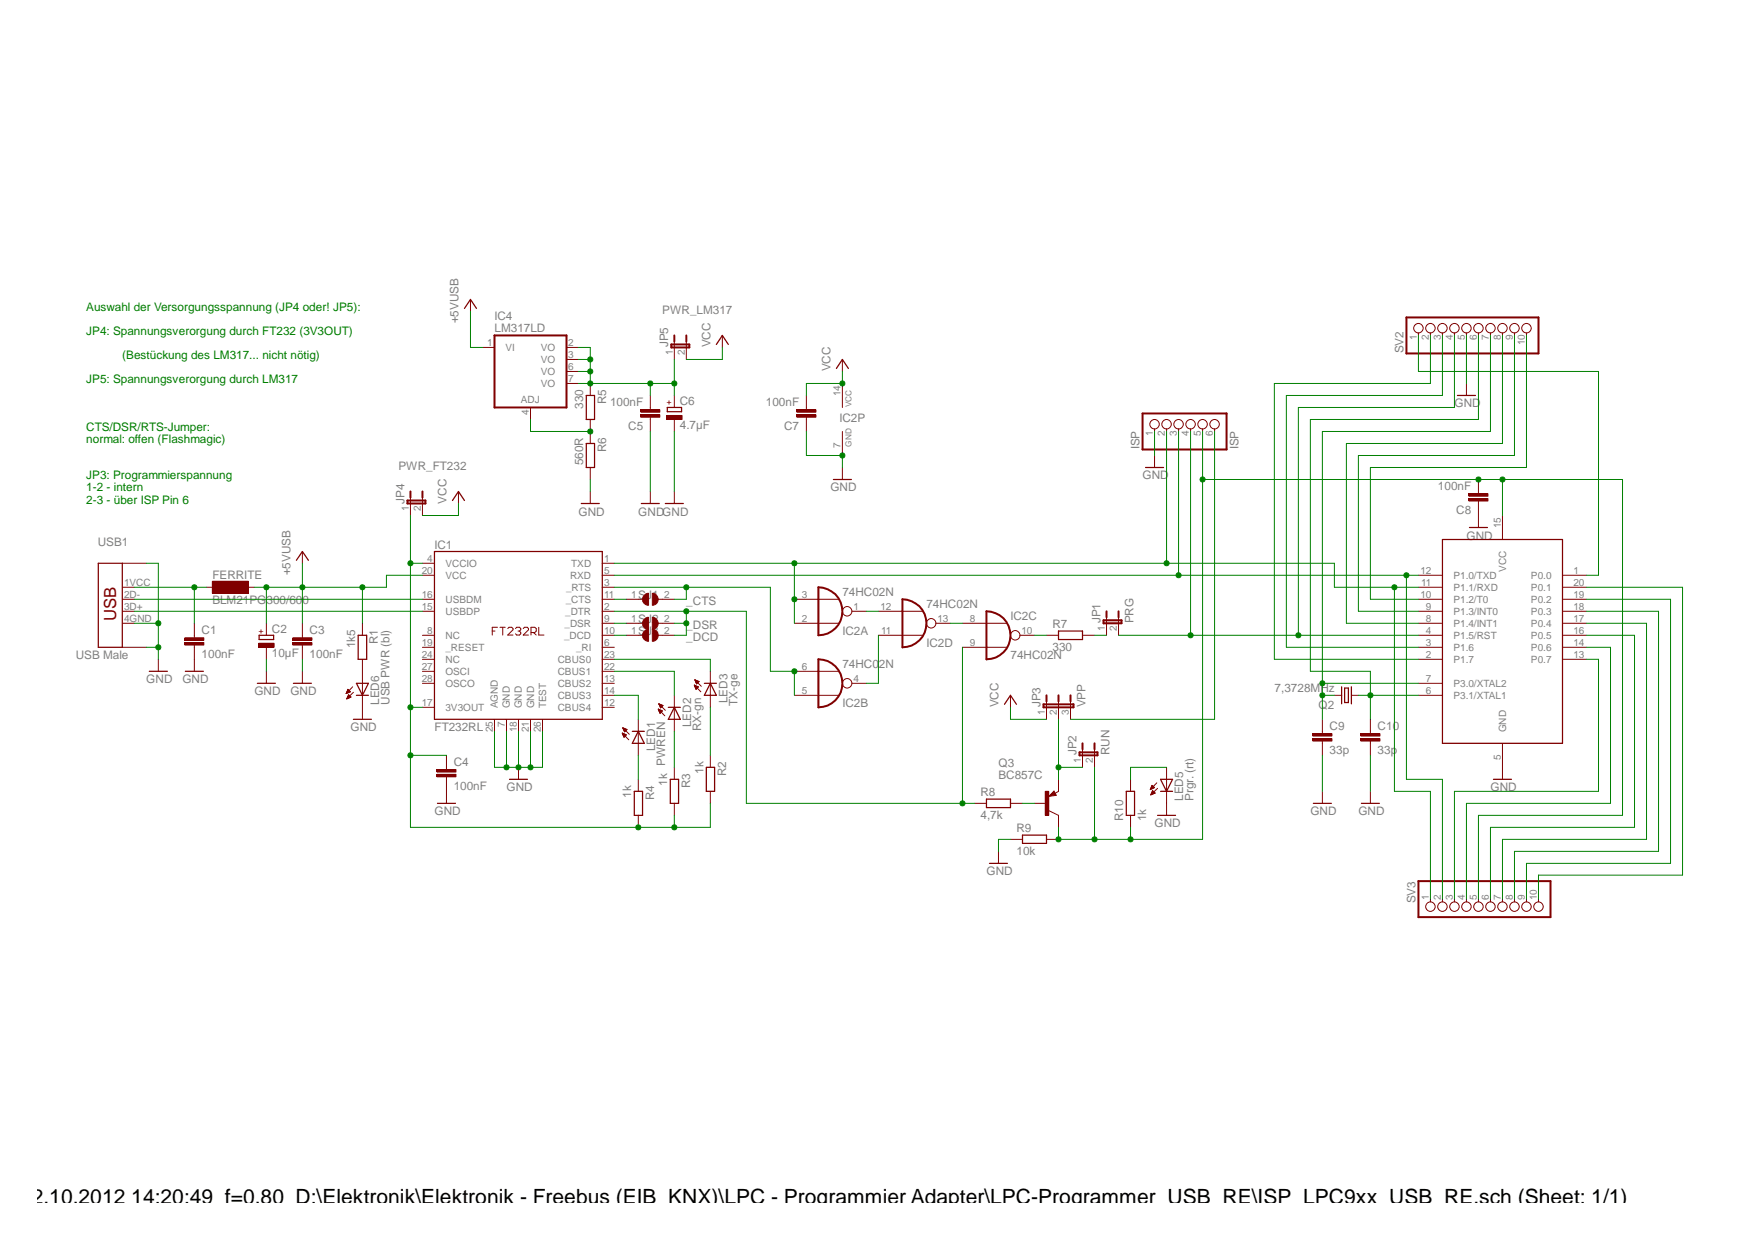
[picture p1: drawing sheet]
<svg xmlns="http://www.w3.org/2000/svg" width="297mm" height="210mm" viewBox="0 0 297 210" stroke-linecap="round" stroke-linejoin="round" font-family="sans-serif">
<defs><g id="words">
<g font-size="3.6">
<text x="3.4" y="203.8">12.10.2012</text>
<text x="22.2" y="203.8">14:20:49 f=0.80 D:\Elektronik\Elektronik - Freebus (EIB_KNX)\LPC - Programmier Adapter\LPC-Programmer_USB_RE\ISP_LPC9xx_USB_RE.sch (Sheet: 1/1)</text>
</g>
<text font-size="2.8" fill="#800000" x="19.7" y="105.1" transform="rotate(-90 19.7 105.1)">USB</text>
<g font-size="2" fill="#008000">
<text x="14.6" y="52.7">Auswahl der Versorgungsspannung (JP4 oder! JP5):</text>
<text x="14.6" y="56.8">JP4: Spannungsverorgung durch FT232 (3V3OUT)</text>
<text x="14.6" y="64.9">JP5: Spannungsverorgung durch LM317</text>
<text x="20.7" y="60.8">(Bestückung des LM317... nicht nötig)</text>
<text x="14.6" y="73">CTS/DSR/RTS-Jumper:</text>
<text x="14.6" y="75.1">normal: offen (Flashmagic)</text>
<text x="14.6" y="81.2">JP3: Programmierspannung</text>
<text x="14.6" y="83.2">1-2 - intern</text>
<text x="14.6" y="85.2">2-3 - über ISP Pin 6</text>
</g>
<g font-size="2" fill="#808080">
<text x="112.1" y="53.2">PWR_LM317</text>
<text x="77.6" y="54.8" transform="rotate(-90 77.6 54.8)">+5VUSB</text>
<text x="83.7" y="56.3">LM317LD</text>
<text x="83.7" y="54.2">IC4</text>
<text x="113.1" y="58.8" transform="rotate(-90 113.1 58.8)">JP5</text>
<text x="120.2" y="58.8" transform="rotate(-90 120.2 58.8)">VCC</text>
<text x="237.5" y="59.8" transform="rotate(-90 237.5 59.8)">SV2</text>
<text x="140.5" y="62.9" transform="rotate(-90 140.5 62.9)">VCC</text>
<text x="98.7" y="69.2" transform="rotate(-90 98.7 69.2)">330</text>
<text x="102.6" y="68.5" transform="rotate(-90 102.6 68.5)">R5</text>
<text x="103.3" y="68.7">100nF</text>
<text x="115.1" y="68.6">C6</text>
<text x="129.6" y="68.7">100nF</text>
<text x="142.1" y="71.5">IC2P</text>
<text x="246.2" y="69">GND</text>
<text x="102.6" y="76.6" transform="rotate(-90 102.6 76.6)">R6</text>
<text x="106.3" y="72.7">C5</text>
<text x="115.1" y="72.7">4.7µF</text>
<text x="132.7" y="72.7">C7</text>
<text x="192.9" y="76.1" transform="rotate(-90 192.9 76.1)">ISP</text>
<text x="209.6" y="76.1" transform="rotate(-90 209.6 76.1)">ISP</text>
<text x="67.4" y="79.6">PWR_FT232</text>
<text x="98.7" y="78.8" transform="rotate(-90 98.7 78.8)">560R</text>
<text x="140.5" y="83.2">GND</text>
<text x="193.4" y="81.2">GND</text>
<text x="243.4" y="82.9">100nF</text>
<text x="68.5" y="85.2" transform="rotate(-90 68.5 85.2)">JP4</text>
<text x="75.6" y="85.2" transform="rotate(-90 75.6 85.2)">VCC</text>
<text x="97.9" y="87.3">GND</text>
<text x="108" y="87.3">GNDGND</text>
<text x="246.5" y="87">C8</text>
<text x="16.6" y="92.3">USB1</text>
<text x="73.5" y="92.9">IC1</text>
<text x="248.2" y="91.3">GND</text>
<text x="35.9" y="98">FERRITE</text>
<text x="49.1" y="97.4" transform="rotate(-90 49.1 97.4)">+5VUSB</text>
<text x="108" y="101.4">SJ1</text>
<text x="142.6" y="100.9">74HC02N</text>
<text x="34.1" y="107.2">C1</text>
<text x="35.9" y="102.3">BLM21PG</text>
<text x="45.1" y="102.3">300/600</text>
<text x="46" y="107.2">C2</text>
<text x="52.4" y="107.2">C3</text>
<text x="108" y="107.5">SJ3</text>
<text x="108" y="105.5">SJ2</text>
<text x="116.2" y="102.5">_CTS</text>
<text x="116.2" y="106.5">_DSR</text>
<text x="142.6" y="107.5">IC2A</text>
<text x="156.8" y="102.9">74HC02N</text>
<text x="171" y="105">IC2C</text>
<text x="178.1" y="106.4">R7</text>
<text x="186.3" y="105.5" transform="rotate(-90 186.3 105.5)">JP1</text>
<text x="191.9" y="105.5" transform="rotate(-90 191.9 105.5)">PRG</text>
<text x="12.8" y="111.6">USB Male</text>
<text x="34.1" y="111.3">100nF</text>
<text x="46" y="111.2">10µF</text>
<text x="52.4" y="111.3">100nF</text>
<text x="60.1" y="109.7" transform="rotate(-90 60.1 109.7)">1k5</text>
<text x="64" y="109.1" transform="rotate(-90 64 109.1)">R1</text>
<text x="116.2" y="108.6">_DCD</text>
<text x="142.6" y="113">74HC02N</text>
<text x="156.8" y="109.5">IC2D</text>
<text x="171" y="111.6">74HC02N</text>
<text x="178.1" y="110.2">330</text>
<text x="24.8" y="115.7">GND</text>
<text x="30.9" y="115.7">GND</text>
<text x="43.1" y="117.7">GND</text>
<text x="49.1" y="117.7">GND</text>
<text x="64.2" y="119.3" transform="rotate(-90 64.2 119.3)">LED6</text>
<text x="65.9" y="119.3" transform="rotate(-90 65.9 119.3)">USB PWR (bl)</text>
<text x="123.1" y="119" transform="rotate(-90 123.1 119)">LED3</text>
<text x="124.8" y="119.4" transform="rotate(-90 124.8 119.4)">TX-ge</text>
<text x="142.6" y="119.6">IC2B</text>
<text x="169" y="119.7" transform="rotate(-90 169 119.7)">VCC</text>
<text x="176.1" y="119.7" transform="rotate(-90 176.1 119.7)">JP3</text>
<text x="183.7" y="119.7" transform="rotate(-90 183.7 119.7)">VPP</text>
<text x="215.7" y="117.1">7,3728MHz</text>
<text x="223.2" y="119.9">Q2</text>
<text x="59.3" y="123.8">GND</text>
<text x="73.5" y="123.8">FT232RL</text>
<text x="117" y="123.1" transform="rotate(-90 117 123.1)">LED2</text>
<text x="118.7" y="123.8" transform="rotate(-90 118.7 123.8)">RX-gn</text>
<text x="225" y="123.5">C9</text>
<text x="233.2" y="123.5">C10</text>
<text x="76.8" y="129.6">C4</text>
<text x="110.9" y="127.1" transform="rotate(-90 110.9 127.1)">LED1</text>
<text x="119" y="131" transform="rotate(-90 119 131)">1k</text>
<text x="122.9" y="131.4" transform="rotate(-90 122.9 131.4)">R2</text>
<text x="169" y="129.9">Q3</text>
<text x="169" y="131.9">BC857C</text>
<text x="182.2" y="127.9" transform="rotate(-90 182.2 127.9)">JP2</text>
<text x="187.8" y="127.9" transform="rotate(-90 187.8 127.9)">RUN</text>
<text x="225" y="127.6">33p</text>
<text x="233.2" y="127.6">33p</text>
<text x="76.8" y="133.7">100nF</text>
<text x="85.7" y="134">GND</text>
<text x="106.8" y="135" transform="rotate(-90 106.8 135)">1k</text>
<text x="110.7" y="135.5" transform="rotate(-90 110.7 135.5)">R4</text>
<text x="112.9" y="133" transform="rotate(-90 112.9 133)">1k PWREN</text>
<text x="116.8" y="133.4" transform="rotate(-90 116.8 133.4)">R3</text>
<text x="165.9" y="134.8">R8</text>
<text x="200.3" y="135.6" transform="rotate(-90 200.3 135.6)">LED5</text>
<text x="202" y="135.6" transform="rotate(-90 202 135.6)">Prgr. (rt)</text>
<text x="252.3" y="134">GND</text>
<text x="73.5" y="138">GND</text>
<text x="165.9" y="138.6">4,7k</text>
<text x="172" y="140.9">R9</text>
<text x="190.1" y="139" transform="rotate(-90 190.1 139)">R10</text>
<text x="194" y="139" transform="rotate(-90 194 139)">1k</text>
<text x="195.4" y="140.1">GND</text>
<text x="221.8" y="138">GND</text>
<text x="229.9" y="138">GND</text>
<text x="167" y="148.2">GND</text>
<text x="172" y="144.7">10k</text>
<text x="239.6" y="152.9" transform="rotate(-90 239.6 152.9)">SV3</text>
</g>
<g font-size="1.7" fill="#808080">
<text x="82.5" y="58.5">1</text>
<text x="85.6" y="59.5">VI</text>
<text x="91.5" y="59.5">VO</text>
<text x="96.1" y="58.5">2</text>
<text x="239.8" y="57.5" transform="rotate(-90 239.8 57.5)">1</text>
<text x="241.9" y="57.5" transform="rotate(-90 241.9 57.5)">2</text>
<text x="243.9" y="57.5" transform="rotate(-90 243.9 57.5)">3</text>
<text x="245.9" y="57.5" transform="rotate(-90 245.9 57.5)">4</text>
<text x="247.9" y="57.5" transform="rotate(-90 247.9 57.5)">5</text>
<text x="249.9" y="57.5" transform="rotate(-90 249.9 57.5)">6</text>
<text x="252" y="57.5" transform="rotate(-90 252 57.5)">7</text>
<text x="254" y="57.5" transform="rotate(-90 254 57.5)">8</text>
<text x="256" y="57.5" transform="rotate(-90 256 57.5)">9</text>
<text x="258.1" y="58.5" transform="rotate(-90 258.1 58.5)">10</text>
<text x="91.5" y="61.5">VO</text>
<text x="91.5" y="63.5">VO</text>
<text x="91.5" y="65.5">VO</text>
<text x="96.1" y="60.6">3</text>
<text x="96.1" y="62.6">6</text>
<text x="96.1" y="64.6">7</text>
<text x="113.9" y="60" transform="rotate(-90 113.9 60)">1</text>
<text x="115.9" y="60" transform="rotate(-90 115.9 60)">2</text>
<text x="88.1" y="68.2">ADJ</text>
<text x="89.5" y="70.2" transform="rotate(-90 89.5 70.2)">4</text>
<text x="142.3" y="67.1" transform="rotate(-90 142.3 67.1)">14</text>
<text x="142.3" y="75.8" transform="rotate(-90 142.3 75.8)">7</text>
<text x="195.1" y="73.8" transform="rotate(-90 195.1 73.8)">1</text>
<text x="197.1" y="73.8" transform="rotate(-90 197.1 73.8)">2</text>
<text x="199.2" y="73.8" transform="rotate(-90 199.2 73.8)">3</text>
<text x="201.2" y="73.8" transform="rotate(-90 201.2 73.8)">4</text>
<text x="203.2" y="73.8" transform="rotate(-90 203.2 73.8)">5</text>
<text x="205.3" y="73.8" transform="rotate(-90 205.3 73.8)">6</text>
<text x="69.2" y="86.4" transform="rotate(-90 69.2 86.4)">1</text>
<text x="71.2" y="86.4" transform="rotate(-90 71.2 86.4)">2</text>
<text x="254" y="89.4" transform="rotate(-90 254 89.4)">15</text>
<text x="72.3" y="95.1">4</text>
<text x="75.4" y="96">VCCIO</text>
<text x="96.7" y="96">TXD</text>
<text x="102.2" y="95.1">1</text>
<text x="21" y="99.2">1VCC</text>
<text x="21" y="101.2">2D-</text>
<text x="71.4" y="97.1">20</text>
<text x="71.4" y="101.2">16</text>
<text x="75.4" y="98">VCC</text>
<text x="95.8" y="100">_RTS</text>
<text x="96.5" y="98">RXD</text>
<text x="102.2" y="101.2">11</text>
<text x="102.2" y="97.1">5</text>
<text x="102.2" y="99.2">3</text>
<text x="106.8" y="101.2">1</text>
<text x="112.4" y="101.2">2</text>
<text x="135.7" y="101.2">3</text>
<text x="240.4" y="97.1">12</text>
<text x="240.4" y="101.2">10</text>
<text x="240.5" y="99.2">11</text>
<text x="246" y="98">P1.0/TXD</text>
<text x="246" y="100">P1.1/RXD</text>
<text x="254.9" y="96.8" transform="rotate(-90 254.9 96.8)">VCC</text>
<text x="259.1" y="98">P0.0</text>
<text x="259.1" y="100">P0.1</text>
<text x="266.3" y="97.1">1</text>
<text x="266.3" y="99.2">20</text>
<text x="266.3" y="101.2">19</text>
<text x="21" y="103.2">3D+</text>
<text x="21" y="105.3">4GND</text>
<text x="71.4" y="103.2">15</text>
<text x="72.3" y="107.3">8</text>
<text x="75.4" y="102.1">USBDM</text>
<text x="75.4" y="104.1">USBDP</text>
<text x="95.5" y="106.1">_DSR</text>
<text x="95.7" y="104.1">_DTR</text>
<text x="95.8" y="102.1">_CTS</text>
<text x="102.2" y="103.2">2</text>
<text x="102.2" y="105.3">9</text>
<text x="102.2" y="107.3">10</text>
<text x="106.8" y="107.3">1</text>
<text x="106.8" y="105.3">1</text>
<text x="112.4" y="107.3">2</text>
<text x="112.4" y="105.3">2</text>
<text x="135.7" y="105.3">2</text>
<text x="144.4" y="103.2">1</text>
<text x="149" y="103.2">12</text>
<text x="149.1" y="107.3">11</text>
<text x="158.7" y="105.3">13</text>
<text x="164.2" y="105.3">8</text>
<text x="172.9" y="107.3">10</text>
<text x="187" y="106.7" transform="rotate(-90 187 106.7)">1</text>
<text x="189" y="106.7" transform="rotate(-90 189 106.7)">2</text>
<text x="241.3" y="103.2">9</text>
<text x="241.3" y="105.3">8</text>
<text x="241.3" y="107.3">4</text>
<text x="246" y="102.1">P1.2/T0</text>
<text x="246" y="104.1">P1.3/INT0</text>
<text x="246" y="106.1">P1.4/INT1</text>
<text x="259.1" y="102.1">P0.2</text>
<text x="259.1" y="104.1">P0.3</text>
<text x="259.1" y="106.1">P0.4</text>
<text x="266.3" y="103.2">18</text>
<text x="266.3" y="105.3">17</text>
<text x="266.3" y="107.3">16</text>
<text x="71.4" y="109.3">19</text>
<text x="71.4" y="111.3">24</text>
<text x="71.4" y="113.3">27</text>
<text x="75.4" y="108.2">NC</text>
<text x="75.4" y="110.2">_RESET</text>
<text x="75.4" y="112.2">NC</text>
<text x="94.4" y="112.2">CBUS0</text>
<text x="95.5" y="108.2">_DCD</text>
<text x="97.5" y="110.2">_RI</text>
<text x="102.2" y="109.3">6</text>
<text x="102.2" y="111.3">23</text>
<text x="102.2" y="113.3">22</text>
<text x="135.7" y="113.3">6</text>
<text x="164.2" y="109.3">9</text>
<text x="241.3" y="109.3">3</text>
<text x="241.3" y="111.3">2</text>
<text x="246" y="108.2">P1.5/RST</text>
<text x="246" y="110.2">P1.6</text>
<text x="246" y="112.2">P1.7</text>
<text x="259.1" y="108.2">P0.5</text>
<text x="259.1" y="110.2">P0.6</text>
<text x="259.1" y="112.2">P0.7</text>
<text x="266.3" y="109.3">14</text>
<text x="266.3" y="111.3">13</text>
<text x="71.4" y="115.4">28</text>
<text x="71.4" y="119.4">17</text>
<text x="75.4" y="114.3">OSCI</text>
<text x="75.4" y="116.3">OSCO</text>
<text x="84.3" y="119.9" transform="rotate(-90 84.3 119.9)">AGND</text>
<text x="86.3" y="119.9" transform="rotate(-90 86.3 119.9)">GND</text>
<text x="88.3" y="119.9" transform="rotate(-90 88.3 119.9)">GND</text>
<text x="90.4" y="119.9" transform="rotate(-90 90.4 119.9)">GND</text>
<text x="92.4" y="119.9" transform="rotate(-90 92.4 119.9)">TEST</text>
<text x="94.4" y="114.3">CBUS1</text>
<text x="94.4" y="116.3">CBUS2</text>
<text x="94.4" y="118.3">CBUS3</text>
<text x="102.2" y="115.4">13</text>
<text x="102.2" y="117.4">14</text>
<text x="102.2" y="119.4">12</text>
<text x="135.7" y="117.4">5</text>
<text x="144.4" y="115.4">4</text>
<text x="241.3" y="115.4">7</text>
<text x="241.3" y="117.4">6</text>
<text x="246" y="116.3">P3.0/XTAL2</text>
<text x="246" y="118.3">P3.1/XTAL1</text>
<text x="75.4" y="120.3">3V3OUT</text>
<text x="83.4" y="123.9" transform="rotate(-90 83.4 123.9)">25</text>
<text x="85.4" y="123" transform="rotate(-90 85.4 123)">7</text>
<text x="87.5" y="123.9" transform="rotate(-90 87.5 123.9)">18</text>
<text x="89.5" y="123.9" transform="rotate(-90 89.5 123.9)">21</text>
<text x="91.5" y="123.9" transform="rotate(-90 91.5 123.9)">26</text>
<text x="94.4" y="120.4">CBUS4</text>
<text x="176.8" y="121" transform="rotate(-90 176.8 121)">1</text>
<text x="178.9" y="121" transform="rotate(-90 178.9 121)">2</text>
<text x="180.9" y="121" transform="rotate(-90 180.9 121)">3</text>
<text x="254.9" y="124" transform="rotate(-90 254.9 124)">GND</text>
<text x="182.9" y="129.1" transform="rotate(-90 182.9 129.1)">1</text>
<text x="185" y="129.1" transform="rotate(-90 185 129.1)">2</text>
<text x="254" y="128.6" transform="rotate(-90 254 128.6)">5</text>
<text x="241.9" y="152.4" transform="rotate(-90 241.9 152.4)">1</text>
<text x="243.9" y="152.4" transform="rotate(-90 243.9 152.4)">2</text>
<text x="245.9" y="152.4" transform="rotate(-90 245.9 152.4)">3</text>
<text x="247.9" y="152.4" transform="rotate(-90 247.9 152.4)">4</text>
<text x="249.9" y="152.4" transform="rotate(-90 249.9 152.4)">5</text>
<text x="252" y="152.4" transform="rotate(-90 252 152.4)">6</text>
<text x="254" y="152.4" transform="rotate(-90 254 152.4)">7</text>
<text x="256" y="152.4" transform="rotate(-90 256 152.4)">8</text>
<text x="258.1" y="152.4" transform="rotate(-90 258.1 152.4)">9</text>
<text x="260.1" y="152.4" transform="rotate(-90 260.1 152.4)">10</text>
</g>
<g font-size="1.4" fill="#800000">
<text x="113.7" y="68.6" transform="rotate(-90 113.7 68.6)">+</text>
<text x="44.6" y="107.2" transform="rotate(-90 44.6 107.2)">+</text>
</g>
<g font-size="1.4" fill="#808080">
<text x="144.1" y="69" transform="rotate(-90 144.1 69)">VCC</text>
<text x="144.1" y="75.7" transform="rotate(-90 144.1 75.7)">GND</text>
</g>
</g></defs>
<path d="M167 135.3h4v1.4h-4z" fill="none" stroke="#800000" stroke-width=".21"/>
<g fill="none" stroke="#800000" stroke-width=".17">
<path d="M142.6 64.9v4.1M142.6 73v4.1M51.2 105.5v2M51.2 109.6v2M134.5 105.5h7.5M134.5 101.4h7.5M134.5 117.7h7.5M134.5 113.6h7.5M144.2 103.5h2.4M144.2 115.7h2.4M148.7 103.5h7.5M148.7 107.5h7.5"/>
<path d="M158.4 105.5h2.5M162.9 105.5h7.5M162.9 109.6h7.5M172.6 107.5h2.5M164.9 136h2.1M171 136h2.1"/>
<circle cx="143.4" cy="103.5" r=".8"/>
<circle cx="143.4" cy="115.7" r=".8"/>
<circle cx="157.6" cy="105.5" r=".8"/>
<circle cx="171.8" cy="107.5" r=".8"/>
</g>
<path d="M138.5 99.4a4.1 4.1 0 0 1 4.1 4.1 4.1 4.1 0 0 1-4.1 4zM138.5 111.6a4.1 4.1 0 0 1 4.1 4.1 4.1 4.1 0 0 1-4.1 4zM152.7 101.4a4.1 4.1 0 0 1 4.1 4.1 4.1 4.1 0 0 1-4.1 4.1zM167 103.5a4.1 4.1 0 0 1 4 4 4.1 4.1 0 0 1-4 4.1z" fill="none" stroke="#800000" stroke-width=".34"/>
<path d="M49.6 108.8h3.2v.4h-3.2z" fill-rule="evenodd" fill="#800000"/>
<g fill="none" stroke="#800000" stroke-width=".17">
<path d="M71.5 95.3h2M71.5 97.4h2M101.9 95.3h2.1M101.9 97.4h2.1M101.9 99.4h2.1M45.1 105.5v2M45.1 109.6v2M49.6 108.8h3.2v.4h-3.2zM49.6 108h3.2v.4h-3.2zM51.2 107.5v.5M51.2 109.2v.4M71.5 101.4h2"/>
<path d="M71.5 103.5h2M71.5 107.5h2M71.5 109.6h2M71.5 111.6h2M71.5 113.6h2M71.5 115.7h2M71.5 119.7h2M83.3 106.8h.5M84.2 106.2h-.9v1.3M84.6 106.2h.9M85.1 106.2v1.3M85.9 106.4l.2-.2h.5l.2 .2v.2l-.9 .9h.9"/>
<path d="M87.2 106.4l.3-.2h.4l.2 .2v.2l-.2 .2M87.7 106.8h.2M87.9 106.8l.2 .3v.2l-.2 .2h-.4l-.3-.2M88.6 106.4l.2-.2h.4l.3 .2v.2l-.9 .9h.9M89.9 107.1h.6l.3-.3v-.4l-.3-.2h-.6v1.3M90.3 107.1l.5 .4M91.2 106.2v1.3h.9M101.9 101.4h2.1M101.9 103.5h2.1M101.9 107.5h2.1M101.9 109.6h2.1M101.9 111.6h2.1"/>
<path d="M101.9 113.6h2.1M101.9 115.7h2.1M101.9 119.7h2.1M101.9 105.5h2.1M101.9 117.7h2.1M83.7 121.8v2M85.7 121.8v2M87.8 121.8v2M89.8 121.8v2M91.8 121.8v2"/>
</g>
<path d="M49.6 108.2h3.2" fill="none" stroke="#800000" stroke-width=".42"/>
<path d="M73.5 93.4h28.4v28.4h-28.4zM43.9 107.5h2.4v.8h-2.4z" fill="none" stroke="#800000" stroke-width=".21"/>
<path d="M43.8 108.9h2.6v.7h-2.6z" fill-rule="evenodd" fill="#800000"/>
<path d="M136.5 66.9v2.1M136.5 71v2M142.6 79.1v2.1M195.4 77.1v2M43.8 108.9h2.6v.7h-2.6zM45.1 113.6v2.1M51.2 113.6v2.1M75.6 134v2M87.8 129.9v2" fill="none" stroke="#800000" stroke-width=".17"/>
<path d="M193.9 79.1h3M141.1 81.2h3M43.6 115.7h3M49.7 115.7h3M74 136h3.1M86.2 131.9h3.1" fill="none" stroke="#800000" stroke-width=".21"/>
<path d="M134.9 69.4h3.2v.4h-3.2z" fill-rule="evenodd" fill="#800000"/>
<g fill="none" stroke="#800000" stroke-width=".17">
<path d="M134.9 69.4h3.2v.4h-3.2zM134.9 70.2h3.2v.4h-3.2zM136.5 69v.4M136.5 70.6v.4M58.6 117.4h.1M58.6 117.3h.2M58.6 117.3h.3M58.7 117.2h.4M58.7 117.2h.5M58.7 117.1h.6M58.7 118.3h.1M58.7 118.3h.2"/>
<path d="M58.8 117h.4M58.8 118.2h.2M58.8 116.9h.3M58.8 118.1h.4M58.8 118h.5M58.8 116.8h.3M58.8 116.8h.2M58.8 118h.6M58.8 117.9h.5M58.9 116.7l.4 .4-.7 .3zM58.9 116.7h.1M58.9 117.9h.4"/>
<path d="M58.9 117.8h.3M58.9 117.7h.2M59 117.7h.1M59 117.6h.1M59 117.6l-.3 .7M59 117.6l.4 .4M59.4 118l-.7 .3M59.7 116.3l-1.1 1.1M59.8 117.2l-1.1 1.1M61.3 105.5v2M61.3 111.6v10.2M225.8 117.7h1.3"/>
<path d="M228.7 117.7h1.2M191.3 131.9v2.1M191.3 138v2.1M194.7 133.6h.1M194.7 133.5h.3M194.8 133.4h.3M194.8 133.4h.4M194.8 133.3h.6M194.8 134.5h.1M194.8 134.4h.3M194.9 133.3h.4M194.9 133.2h.4"/>
<path d="M194.9 134.4h.3M194.9 133.2h.3M194.9 133.1h.3M194.9 134.3h.5M194.9 134.3h.6M194.9 133h.2M194.9 134.2h.6M195 133h.1M195 134.1h.4M195 134.1h.3M195 134h.2M195.1 133.9h.1"/>
<path d="M195.4 133.3l-.4-.4-.3 .8M195.4 133.3l-.7 .4M195.5 134.3l-.4-.5-.3 .7M195.5 134.3l-.7 .2M195.8 132.5l-1.1 1.2M195.9 133.4l-1.1 1.1M197.4 129.9v6.1M223.8 134v2M231.9 121.8v2M231.9 125.8v2.1"/>
</g>
<path d="M134.9 70.4h3.2" fill="none" stroke="#800000" stroke-width=".42"/>
<path d="M60.3 115.7h2.1l-1.1 2zM60.3 117.7h2.1M60.6 107.5h1.5v4.1h-1.5zM227.1 116.3v2.8M227.6 116.5h.6v2.4h-.6zM228.7 116.3v2.8M59.8 121.8h3.1M190.6 134h1.4v4h-1.4zM196.4 131.9h2.1l-1.1 2.1zM196.4 134h2.1M222.3 136h3" fill="none" stroke="#800000" stroke-width=".21"/>
<path d="M230.3 125h3.3v.4h-3.3z" fill-rule="evenodd" fill="#800000"/>
<path d="M223.8 121.8v2M223.8 125.8v2.1M230.3 125h3.3v.4h-3.3zM230.3 124.2h3.3v.4h-3.3zM231.9 123.8v.4M231.9 125.4v.4" fill="none" stroke="#800000" stroke-width=".17"/>
<path d="M230.3 124.4h3.3" fill="none" stroke="#800000" stroke-width=".42"/>
<path d="M222.2 125h3.2v.4h-3.2z" fill-rule="evenodd" fill="#800000"/>
<path d="M250.2 81.2v2M250.2 85.2v2.1M197.4 136v2M222.2 125h3.2v.4h-3.2zM222.2 124.2h3.2v.4h-3.2zM223.8 123.8v.4M223.8 125.4v.4M231.9 134v2M254.3 129.9v2" fill="none" stroke="#800000" stroke-width=".17"/>
<path d="M222.2 124.4h3.2" fill="none" stroke="#800000" stroke-width=".42"/>
<path d="M195.9 138h3.1M230.4 136h3.1M252.8 131.9h3" fill="none" stroke="#800000" stroke-width=".21"/>
<path d="M248.6 83.6h3.2v.4h-3.2z" fill-rule="evenodd" fill="#800000"/>
<path d="M248.6 83.6h3.2v.4h-3.2zM248.6 84.4h3.2v.4h-3.2zM250.2 83.2v.4M250.2 84.8v.4M250.2 87.3v2M175.1 136h2M179.2 131.9v2.1M179.2 138v2.1" fill="none" stroke="#800000" stroke-width=".17"/>
<path d="M248.6 84.6h3.2" fill="none" stroke="#800000" stroke-width=".42"/>
<path d="M248.7 89.3h3.1" fill="none" stroke="#800000" stroke-width=".21"/>
<path d="M176.9 134h.6v4h-.6z" fill-rule="evenodd" fill="#800000"/>
<path d="M99.9 64.9v2M99.9 71v4.1M99.9 79.1v2.1M110.1 66.9v2.1M110.1 71v2M99.9 83.2v2M110.1 83.2v2M176.9 134h.6v4h-.6zM177.5 137.2l1.7 .8M178.4 133.9l.4 .7-1.3 .2zM179.2 134l-.6 .3M169 144.1v2" fill="none" stroke="#800000" stroke-width=".17"/>
<path d="M99.2 66.9h1.4v4.1h-1.4zM99.2 75.1h1.4v4h-1.4zM98.4 85.2h3M108.5 85.2h3.1M178.4 134.5h-.4l.4-.2 .1 .2-.8 .2 .7-.7 .2 .5M167.5 146.1h3" fill="none" stroke="#800000" stroke-width=".21"/>
<path d="M108.5 69.4h3.2v.4h-3.2z" fill-rule="evenodd" fill="#800000"/>
<path d="M108.5 69.4h3.2v.4h-3.2zM108.5 70.2h3.2v.4h-3.2zM110.1 69v.4M110.1 70.6v.4M114.1 83.2v2M32.9 105.5v2M32.9 109.6v2" fill="none" stroke="#800000" stroke-width=".17"/>
<path d="M108.5 70.4h3.2" fill="none" stroke="#800000" stroke-width=".42"/>
<path d="M112.6 85.2h3.1" fill="none" stroke="#800000" stroke-width=".21"/>
<path d="M31.3 108.8h3.2v.4h-3.2z" fill-rule="evenodd" fill="#800000"/>
<path d="M34.9 99.4h2.1M41 99.4h2.1M31.3 108.8h3.2v.4h-3.2zM31.3 108h3.2v.4h-3.2zM32.9 107.5v.5M32.9 109.2v.4" fill="none" stroke="#800000" stroke-width=".17"/>
<path d="M31.3 108.2h3.2" fill="none" stroke="#800000" stroke-width=".42"/>
<path d="M35.9 98.4h6.1v2h-6.1z" fill-rule="evenodd" fill="#800000"/>
<path d="M35.9 98.4h6.1v2h-6.1zM51.2 93.4v1.9" fill="none" stroke="#800000" stroke-width=".17"/>
<path d="M50.2 94.8l1-1.4 1 1.4" fill="none" stroke="#800000" stroke-width=".21"/>
<path d="M110.4 100.4a1.02 1.02 0 0 1 1 1 1.02 1.02 0 0 1-1 1.1z" fill-rule="evenodd" fill="#800000"/>
<path d="M110.4 100.4a1.02 1.02 0 0 1 1 1 1.02 1.02 0 0 1-1 1.1z" fill="none" stroke="#800000" stroke-width=".17"/>
<path d="M109 100.8l.3-.2 .5-.2v2.1a.99 .99 0 0 1-.9-.6 .99 .99 0 0 1 .1-1.1z" fill-rule="evenodd" fill="#800000"/>
<path d="M106 101.4h2.8M109 100.8l.3-.2 .5-.2v2.1a.99 .99 0 0 1-.9-.6 .99 .99 0 0 1 .1-1.1zM111.4 101.4h2.7" fill="none" stroke="#800000" stroke-width=".17"/>
<path d="M110.4 104.5a1.02 1.02 0 0 1 1 1 1.02 1.02 0 0 1-1 1z" fill-rule="evenodd" fill="#800000"/>
<path d="M110.4 104.5a1.02 1.02 0 0 1 1 1 1.02 1.02 0 0 1-1 1z" fill="none" stroke="#800000" stroke-width=".17"/>
<path d="M109 104.9l.3-.3 .5-.1v2a.99 .99 0 0 1-.9-.6 .99 .99 0 0 1 .1-1z" fill-rule="evenodd" fill="#800000"/>
<path d="M106 105.5h2.8M109 104.9l.3-.3 .5-.1v2a.99 .99 0 0 1-.9-.6 .99 .99 0 0 1 .1-1zM111.4 105.5h2.7" fill="none" stroke="#800000" stroke-width=".17"/>
<path d="M110.4 106.5a1.02 1.02 0 0 1 1 1 1.02 1.02 0 0 1-1 1.1z" fill-rule="evenodd" fill="#800000"/>
<path d="M110.4 106.5a1.02 1.02 0 0 1 1 1 1.02 1.02 0 0 1-1 1.1z" fill="none" stroke="#800000" stroke-width=".17"/>
<path d="M109 106.9l.3-.2 .5-.2v2.1a.99 .99 0 0 1-.9-.6 .99 .99 0 0 1 .1-1.1z" fill-rule="evenodd" fill="#800000"/>
<g fill="none" stroke="#800000" stroke-width=".17">
<path d="M79.6 50.7v2M81.7 58.8h2M95.9 58.8h2M114.1 57.8v3M116.2 57.8v3M122.3 56.8v2M89.8 69v2M95.9 60.8h2M95.9 62.9h2M95.9 64.9h2M142.6 60.8v2.1M20.7 99.4h2"/>
<path d="M20.7 95.3h4.1M69.5 84.2v3.1M71.5 84.2v3.1M77.6 83.2v2M240.1 97.4h4M240.1 99.4h4M254.3 87.3v4M264.5 97.4h4M264.5 99.4h4M20.7 101.4h2M20.7 103.5h2M20.7 105.5h2"/>
<path d="M20.7 109.6h4.1M26.8 111.6v2M32.9 111.6v2M106 107.5h2.8M109 106.9l.3-.2 .5-.2v2.1a.99 .99 0 0 1-.9-.6 .99 .99 0 0 1 .1-1.1zM111.4 107.5h2.7M111.5 119.1l1.1 1.1M111.5 119.1l.3 .7M111.5 119.1l.7 .3-.4 .4M111.5 119.1h.1M111.5 119.3h.3M111.5 119.2h.2"/>
<path d="M111.6 119.3h.4M111.6 119.4h.6M111.6 119.4h.5M111.7 119.5h.4M111.7 119.6h.3M111.7 119.6h.4M111.8 119.8h.1M111.8 119.7h.2M114.1 117.7v6.1M117.5 116l1.1 1.1M117.5 116l.3 .7 .4-.4M117.5 116l.7 .3"/>
<path d="M117.5 116h.1M117.6 116.2h.3M117.6 116.1h.2M117.6 115.1l1.1 1.1M117.6 116.2h.5M117.6 115.1l.3 .7M117.6 115.1l.7 .3M117.6 116.3h.6M117.6 115.2h.3M117.6 115.1h.1M117.7 116.5h.3M117.7 116.4h.4"/>
<path d="M117.7 115.3h.5M117.7 115.2h.3M117.7 115.4h.6M117.8 116.6h.1M117.8 115.5h.4M117.8 115.4h.4M117.8 115.6h.3M117.8 115.5h.3M117.9 115.7h.1M117.9 115.8h.1M118.3 115.4l-.4 .4M120.2 113.6v6.1"/>
<path d="M171 117.7v2M177.1 107.5h2.1M177.1 118.7v3.1M179.2 118.7v3.1M181.2 118.7v3.1M183.2 107.5h2.1M187.3 104.5v3M189.3 104.5v3M240.1 107.5h4M240.1 115.7h4M240.1 101.4h4M240.1 103.5h4"/>
<path d="M240.1 105.5h4M240.1 109.6h4M240.1 111.6h4M240.1 117.7h4M264.5 107.5h4M264.5 101.4h4M264.5 103.5h4M264.5 105.5h4M264.5 109.6h4M264.5 111.6h4M75.6 127.9v2M75.6 131.9v2.1"/>
<path d="M105.3 124.1l1.1 1.1M105.3 124.1l.7 .3-.4 .4zM105.3 124.1h.1M105.4 124.3h.3M105.4 124.2h.1M105.4 123.2l1.1 1.1M105.4 124.3h.4M105.4 123.2l.7 .3-.4 .4zM105.4 123.2h.1M105.5 124.4h.5M105.5 123.3h.2M105.5 124.6h.4"/>
<path d="M105.5 124.5h.4M105.5 123.4h.4M105.5 123.3h.3M105.5 124.6h.3M105.5 123.5h.6M105.6 124.7h.1M105.6 123.6h.4M105.6 123.5h.5M105.6 123.7h.3M105.6 123.7h.4M105.7 123.8h.1M108 121.8v6.1"/>
<path d="M108 131.9v2.1M108 138v2.1M111.4 120l1.1 1.2M111.4 120l.3 .7M111.4 120l.7 .3-.4 .4M111.4 120.1h.2M111.4 120.1h.1M111.5 120.2h.2M111.5 120.3h.5M111.5 120.2h.4M111.5 120.4h.5M111.5 120.4h.6"/>
<path d="M111.6 120.5h.4M111.6 120.6h.2M111.6 120.5h.3M111.7 120.7h.1M114.1 129.9v2M114.1 136v2M120.2 127.9v2M120.2 134v2M183.2 126.8v3.1M185.3 126.8v3.1M254.3 125.8v4.1"/>
</g>
<g fill="none" stroke="#800000" stroke-width=".21">
<path d="M78.6 52.2l1-1.5 1 1.5M121.2 58.3l1.1-1.5 1 1.5M141.6 62.4l1-1.6 1 1.6M16.6 95.3h4.1v14.3h-4.1zM76.6 84.7l1-1.5 1 1.5M244.1 91.3h20.4v34.5h-20.4zM25.3 113.6h3M31.4 113.6h3M113.1 119.7h2M114.1 119.7l1 2.1h-2zM119.2 115.7h2M120.2 115.7l1 2h-2z"/>
<path d="M170 119.2l1-1.5 1 1.5M179.2 106.8h4v1.5h-4zM107 123.8h2.1M107.4 134h1.4v4h-1.4zM108 123.8l1.1 2h-2.1zM113.5 131.9h1.4v4.1h-1.4zM119.5 129.9h1.4v4.1h-1.4z"/>
</g>
<g fill="none" stroke="#800000" stroke-width=".34">
<path d="M83.7 56.8h12.2v12.2h-12.2zM113.6 58.3h3.1v.5h-3.1zM114.1 56.8v1M116.2 56.8v1M69 84.7h3v.5h-3zM69.5 83.2v1M71.5 83.2v1M176.6 119.2h5.1v.5h-5.1zM177.1 117.7v1M179.2 117.7v1M181.2 117.7v1M186.8 105h3v.5h-3z"/>
<path d="M187.3 103.5v1M189.3 103.5v1M182.7 127.4h3.1v.5h-3.1zM183.2 125.8v1M185.3 125.8v1"/>
</g>
<path d="M74 131.1h3.2v.4h-3.2z" fill-rule="evenodd" fill="#800000"/>
<path d="M114.1 66.9v2.1M114.1 71v2M74 131.1h3.2v.4h-3.2zM74 130.3h3.2v.4h-3.2zM75.6 129.9v.4M75.6 131.5v.4M171 142.1h2.1M177.1 142.1h2.1" fill="none" stroke="#800000" stroke-width=".17"/>
<path d="M74 130.5h3.2" fill="none" stroke="#800000" stroke-width=".42"/>
<path d="M112.9 69h2.5v.7h-2.5zM173.1 141.4h4v1.4h-4z" fill="none" stroke="#800000" stroke-width=".21"/>
<path d="M112.8 70.3h2.6v.7h-2.6z" fill-rule="evenodd" fill="#800000"/>
<g fill="none" stroke="#800000" stroke-width=".17">
<path d="M240.1 56.4v.4M242.1 56.4v.4M244.1 56.4v.4M246.2 56.4v.4M248.2 56.4v.4M250.2 56.4v.4M252.3 56.4v.4M254.3 56.4v.4M256.3 56.4v.4M258.4 56.4v.4M112.8 70.3h2.6v.7h-2.6zM195.4 72.6v.4"/>
<path d="M197.4 72.6v.4M199.5 72.6v.4M201.5 72.6v.4M203.5 72.6v.4M205.6 72.6v.4M248.2 64.9v2M242.1 152.2v.5M244.1 152.2v.5M246.2 152.2v.5M248.2 152.2v.5M250.2 152.2v.5M252.3 152.2v.5"/>
<path d="M254.3 152.2v.5M256.3 152.2v.5M258.4 152.2v.5M260.4 152.2v.5"/>
<circle cx="240.1" cy="55.6" r=".8"/>
<circle cx="242.1" cy="55.6" r=".8"/>
<circle cx="244.1" cy="55.6" r=".8"/>
<circle cx="246.2" cy="55.6" r=".8"/>
<circle cx="248.2" cy="55.6" r=".8"/>
<circle cx="250.2" cy="55.6" r=".8"/>
<circle cx="252.3" cy="55.6" r=".8"/>
<circle cx="254.3" cy="55.6" r=".8"/>
<circle cx="256.3" cy="55.6" r=".8"/>
<circle cx="258.4" cy="55.6" r=".8"/>
<circle cx="195.4" cy="71.8" r=".8"/>
<circle cx="197.4" cy="71.8" r=".8"/>
<circle cx="199.5" cy="71.8" r=".8"/>
<circle cx="201.5" cy="71.8" r=".8"/>
<circle cx="203.5" cy="71.8" r=".8"/>
<circle cx="205.6" cy="71.8" r=".8"/>
<circle cx="242.1" cy="153.5" r=".8"/>
<circle cx="244.1" cy="153.5" r=".8"/>
<circle cx="246.2" cy="153.5" r=".8"/>
<circle cx="248.2" cy="153.5" r=".8"/>
<circle cx="250.2" cy="153.5" r=".8"/>
<circle cx="252.3" cy="153.5" r=".8"/>
<circle cx="254.3" cy="153.5" r=".8"/>
<circle cx="256.3" cy="153.5" r=".8"/>
<circle cx="258.4" cy="153.5" r=".8"/>
<circle cx="260.4" cy="153.5" r=".8"/>
</g>
<path d="M238 53.7h22.4v6.1h-22.4zM193.4 70h14.2v6.1h-14.2zM240.1 149.2h22.3v6.1h-22.3z" fill="none" stroke="#800000" stroke-width=".34"/>
<path d="M246.7 66.9h3" fill="none" stroke="#800000" stroke-width=".21"/>
<path d="M136.5 73v4.1h6.1v2M45.1 111.6v2M51.2 111.6v2" fill="none" stroke="#008000" stroke-width=".17"/>
<circle cx="142.6" cy="77.1" r=".43" fill="#008000"/>
<g fill="none" stroke="#008000" stroke-width=".17">
<path d="M195.4 73v4.1M99.9 81.2v2M85.7 123.8v6.1M87.8 123.8v6.1M89.8 123.8v6.1M91.8 123.8v6.1h-8.1M223.8 127.9v6.1M231.9 127.9v6.1M171 142.1h-2v2"/>
<circle cx="142.6" cy="77.1" r=".43"/>
</g>
<circle cx="85.7" cy="129.9" r=".43" fill="#008000"/>
<circle cx="85.7" cy="129.9" r=".43" fill="none" stroke="#008000" stroke-width=".17"/>
<circle cx="87.8" cy="129.9" r=".43" fill="#008000"/>
<circle cx="87.8" cy="129.9" r=".43" fill="none" stroke="#008000" stroke-width=".17"/>
<circle cx="89.8" cy="129.9" r=".43" fill="#008000"/>
<g fill="none" stroke="#008000" stroke-width=".17">
<path d="M110.1 73v10.2M114.1 73v10.2M24.8 95.3h2v16.3M22.7 105.5h4.1M83.7 123.8v6.1"/>
<circle cx="89.8" cy="129.9" r=".43"/>
</g>
<circle cx="26.8" cy="105.5" r=".43" fill="#008000"/>
<g fill="none" stroke="#008000" stroke-width=".17">
<path d="M24.8 109.6h2"/>
<circle cx="26.8" cy="105.5" r=".43"/>
</g>
<circle cx="26.8" cy="109.6" r=".43" fill="#008000"/>
<g fill="none" stroke="#008000" stroke-width=".17">
<path d="M248.2 56.8v8.1M104 95.3h30.5v10.2"/>
<circle cx="26.8" cy="109.6" r=".43"/>
</g>
<circle cx="134.4" cy="101.4" r=".43" fill="#008000"/>
<g fill="none" stroke="#008000" stroke-width=".17">
<path d="M197.4 73v22.3M134.5 95.3h91.3v4.1h14.3"/>
<circle cx="134.4" cy="101.4" r=".43"/>
</g>
<circle cx="197.4" cy="95.3" r=".43" fill="#008000"/>
<circle cx="197.4" cy="95.3" r=".43" fill="none" stroke="#008000" stroke-width=".17"/>
<circle cx="134.4" cy="95.3" r=".43" fill="#008000"/>
<g fill="none" stroke="#008000" stroke-width=".17">
<path d="M236 99.4v34.6h6.1v18.2"/>
<circle cx="134.4" cy="95.3" r=".43"/>
</g>
<circle cx="236" cy="99.4" r=".43" fill="#008000"/>
<g fill="none" stroke="#008000" stroke-width=".17">
<path d="M114.1 105.5h2.1v2h-2.1M146.6 103.5h2.1M160.9 105.5h2M162.9 109.6v26.4h2M173.1 136h2"/>
<circle cx="236" cy="99.4" r=".43"/>
</g>
<circle cx="116.2" cy="105.5" r=".43" fill="#008000"/>
<g fill="none" stroke="#008000" stroke-width=".17">
<path d="M104 103.5h22.3v32.5h36.6M116.2 103.5v2"/>
<circle cx="116.2" cy="105.5" r=".43"/>
</g>
<circle cx="162.9" cy="136" r=".43" fill="#008000"/>
<circle cx="162.9" cy="136" r=".43" fill="none" stroke="#008000" stroke-width=".17"/>
<circle cx="116.2" cy="103.5" r=".43" fill="#008000"/>
<g fill="none" stroke="#008000" stroke-width=".17">
<path d="M134.5 113.6v4.1"/>
<circle cx="116.2" cy="103.5" r=".43"/>
</g>
<circle cx="134.4" cy="113.6" r=".43" fill="#008000"/>
<g fill="none" stroke="#008000" stroke-width=".17">
<path d="M114.1 101.4h2.1v-2h14.2v14.2h4.1"/>
<circle cx="134.4" cy="113.6" r=".43"/>
</g>
<circle cx="116.2" cy="99.4" r=".43" fill="#008000"/>
<g fill="none" stroke="#008000" stroke-width=".17">
<path d="M104 99.4h12.2M148.7 107.5v8.2h-2.1M179.2 121.8v10.1M179.2 129.9h4"/>
<circle cx="116.2" cy="99.4" r=".43"/>
</g>
<circle cx="179.1" cy="129.9" r=".43" fill="#008000"/>
<g fill="none" stroke="#008000" stroke-width=".17">
<path d="M199.5 73v24.4M104 97.4h136.1"/>
<circle cx="179.1" cy="129.9" r=".43"/>
</g>
<circle cx="199.5" cy="97.4" r=".43" fill="#008000"/>
<g fill="none" stroke="#008000" stroke-width=".17">
<path d="M238 97.4v34.5h6.1v20.3"/>
<circle cx="199.5" cy="97.4" r=".43"/>
</g>
<circle cx="238" cy="97.4" r=".43" fill="#008000"/>
<g fill="none" stroke="#008000" stroke-width=".17">
<path d="M201.5 73v34.5h38.6"/>
<circle cx="238" cy="97.4" r=".43"/>
</g>
<circle cx="201.5" cy="107.5" r=".43" fill="#008000"/>
<g fill="none" stroke="#008000" stroke-width=".17">
<path d="M219.8 69v38.5M189.3 107.5h12.2"/>
<circle cx="201.5" cy="107.5" r=".43"/>
</g>
<circle cx="219.7" cy="107.5" r=".43" fill="#008000"/>
<g fill="none" stroke="#008000" stroke-width=".17">
<path d="M246.2 56.8v12.2h-26.4M203.5 73v8.2M250.2 81.2h4.1v6.1"/>
<circle cx="219.7" cy="107.5" r=".43"/>
</g>
<circle cx="250.2" cy="81.2" r=".43" fill="#008000"/>
<g fill="none" stroke="#008000" stroke-width=".17">
<path d="M203.5 81.2h46.7"/>
<circle cx="250.2" cy="81.2" r=".43"/>
</g>
<circle cx="203.5" cy="81.2" r=".43" fill="#008000"/>
<g fill="none" stroke="#008000" stroke-width=".17">
<path d="M203.5 81.2v60.9h-24.3v-2M185.3 129.9v12.2"/>
<circle cx="203.5" cy="81.2" r=".43"/>
</g>
<circle cx="185.2" cy="142.1" r=".43" fill="#008000"/>
<g fill="none" stroke="#008000" stroke-width=".17">
<path d="M191.3 140.1v2"/>
<circle cx="185.2" cy="142.1" r=".43"/>
</g>
<circle cx="191.3" cy="142.1" r=".43" fill="#008000"/>
<circle cx="191.3" cy="142.1" r=".43" fill="none" stroke="#008000" stroke-width=".17"/>
<circle cx="179.1" cy="142.1" r=".43" fill="#008000"/>
<g fill="none" stroke="#008000" stroke-width=".17">
<path d="M254.3 81.2h20.3v56.8h-24.4v14.2"/>
<circle cx="179.1" cy="142.1" r=".43"/>
</g>
<circle cx="254.3" cy="81.2" r=".43" fill="#008000"/>
<g fill="none" stroke="#008000" stroke-width=".17">
<path d="M205.6 73v48.8h-24.4M43.1 99.4h8.1v6.1M45.1 99.4v6.1"/>
<circle cx="254.3" cy="81.2" r=".43"/>
</g>
<circle cx="45.1" cy="99.4" r=".43" fill="#008000"/>
<circle cx="45.1" cy="99.4" r=".43" fill="none" stroke="#008000" stroke-width=".17"/>
<circle cx="51.2" cy="99.4" r=".43" fill="#008000"/>
<g fill="none" stroke="#008000" stroke-width=".17">
<path d="M51.2 95.3v4.1h14.2v-2h6.1M61.3 99.4v6.1"/>
<circle cx="51.2" cy="99.4" r=".43"/>
</g>
<circle cx="61.3" cy="99.4" r=".43" fill="#008000"/>
<g fill="none" stroke="#008000" stroke-width=".17">
<path d="M79.6 52.7v6.1h2.1M225.8 117.7h-2v4.1"/>
<circle cx="61.3" cy="99.4" r=".43"/>
</g>
<circle cx="223.8" cy="117.7" r=".43" fill="#008000"/>
<g fill="none" stroke="#008000" stroke-width=".17">
<path d="M252.3 56.8v16.2h-28.5v44.7M223.8 115.7h16.3"/>
<circle cx="223.8" cy="117.7" r=".43"/>
</g>
<circle cx="223.8" cy="115.7" r=".43" fill="#008000"/>
<g fill="none" stroke="#008000" stroke-width=".17">
<path d="M197.4 129.9h-6.1v2"/>
<circle cx="223.8" cy="115.7" r=".43"/>
</g>
<circle cx="99.9" cy="73" r=".43" fill="#008000"/>
<g fill="none" stroke="#008000" stroke-width=".17">
<path d="M89.8 71v2h10.1M32.9 99.4v6.1M22.7 101.4h48.8M22.7 103.5h48.8M104 101.4h2M104 105.5h2M104 107.5h2M104 113.6h10.1v4.1M104 111.6h16.2v2M175.1 107.5h2M185.3 107.5h2"/>
<circle cx="99.9" cy="73" r=".43"/>
</g>
<circle cx="32.9" cy="99.4" r=".43" fill="#008000"/>
<g fill="none" stroke="#008000" stroke-width=".17">
<path d="M142.6 64.9h-6.1v2M22.7 99.4h12.2"/>
<circle cx="32.9" cy="99.4" r=".43"/>
</g>
<circle cx="142.6" cy="64.9" r=".43" fill="#008000"/>
<g fill="none" stroke="#008000" stroke-width=".17">
<path d="M122.3 58.8v2h-6.1M142.6 62.9v2M71.5 95.3h-2v24.4h2M77.6 85.2v2.1h-6.1M104 117.7h4v4.1M120.2 119.7v8.2M171 119.7v2.1h6.1M69.5 127.9h6.1M108 127.9v4M114.1 123.8v6.1"/>
<circle cx="142.6" cy="64.9" r=".43"/>
</g>
<circle cx="69.5" cy="119.7" r=".43" fill="#008000"/>
<g fill="none" stroke="#008000" stroke-width=".17">
<path d="M69.5 87.3v8"/>
<circle cx="69.5" cy="119.7" r=".43"/>
</g>
<circle cx="69.5" cy="95.3" r=".43" fill="#008000"/>
<g fill="none" stroke="#008000" stroke-width=".17">
<path d="M114.1 138v2.1M120.2 136v4.1h-12.2"/>
<circle cx="69.5" cy="95.3" r=".43"/>
</g>
<circle cx="108" cy="140.1" r=".43" fill="#008000"/>
<circle cx="108" cy="140.1" r=".43" fill="none" stroke="#008000" stroke-width=".17"/>
<circle cx="114.1" cy="140.1" r=".43" fill="#008000"/>
<g fill="none" stroke="#008000" stroke-width=".17">
<path d="M69.5 119.7v20.4h38.5"/>
<circle cx="114.1" cy="140.1" r=".43"/>
</g>
<circle cx="69.5" cy="127.9" r=".43" fill="#008000"/>
<g fill="none" stroke="#008000" stroke-width=".17">
<path d="M97.9 64.9h2"/>
<circle cx="69.5" cy="127.9" r=".43"/>
</g>
<circle cx="99.9" cy="64.9" r=".43" fill="#008000"/>
<g fill="none" stroke="#008000" stroke-width=".17">
<path d="M99.9 64.9h14.2v2M110.1 64.9v2"/>
<circle cx="99.9" cy="64.9" r=".43"/>
</g>
<circle cx="110.1" cy="64.9" r=".43" fill="#008000"/>
<g fill="none" stroke="#008000" stroke-width=".17">
<path d="M114.1 60.8v4.1"/>
<circle cx="110.1" cy="64.9" r=".43"/>
</g>
<circle cx="114.1" cy="64.9" r=".43" fill="#008000"/>
<g fill="none" stroke="#008000" stroke-width=".17">
<path d="M97.9 58.8h2v6.1M97.9 60.8h2M97.9 62.9h2"/>
<circle cx="114.1" cy="64.9" r=".43"/>
</g>
<circle cx="99.9" cy="60.8" r=".43" fill="#008000"/>
<circle cx="99.9" cy="60.8" r=".43" fill="none" stroke="#008000" stroke-width=".17"/>
<circle cx="99.9" cy="62.9" r=".43" fill="#008000"/>
<g fill="none" stroke="#008000" stroke-width=".17">
<path d="M240.1 56.8v6.1h30.5v34.5h-2.1M242.1 56.8v8.1h-26.4v46.7h24.4M244.1 56.8v10.1h-26.4v42.7h22.4M250.2 56.8v14.2h-28.4v42.6h10.1M254.3 56.8v18.3h-26.4v30.4h12.2M256.3 56.8v20.3h-26.4v26.4h10.2M258.4 56.8v22.3h-26.5v22.3h8.2M268.5 99.4h16.3v48.7h-24.4v4.1M229.9 117.7h10.2M231.9 117.7v4.1M268.5 101.4h14.2v44.7h-24.3v6.1M268.5 103.5h12.2v40.6h-24.4v8.1"/>
<path d="M268.5 105.5h10.2v36.6h-24.4v10.1M268.5 109.6h4.1v26.4h-24.4v16.2M268.5 111.6h2.1v22.4h-24.4v18.2M268.5 107.5h8.1v32.6h-24.3v12.1"/>
<circle cx="99.9" cy="62.9" r=".43"/>
</g>
<circle cx="231.9" cy="117.7" r=".43" fill="#008000"/>
<g fill="none" stroke="#008000" stroke-width=".17">
<path d="M231.9 113.6v4.1"/>
<circle cx="231.9" cy="117.7" r=".43"/>
</g>
<use href="#words"/>
</svg>
